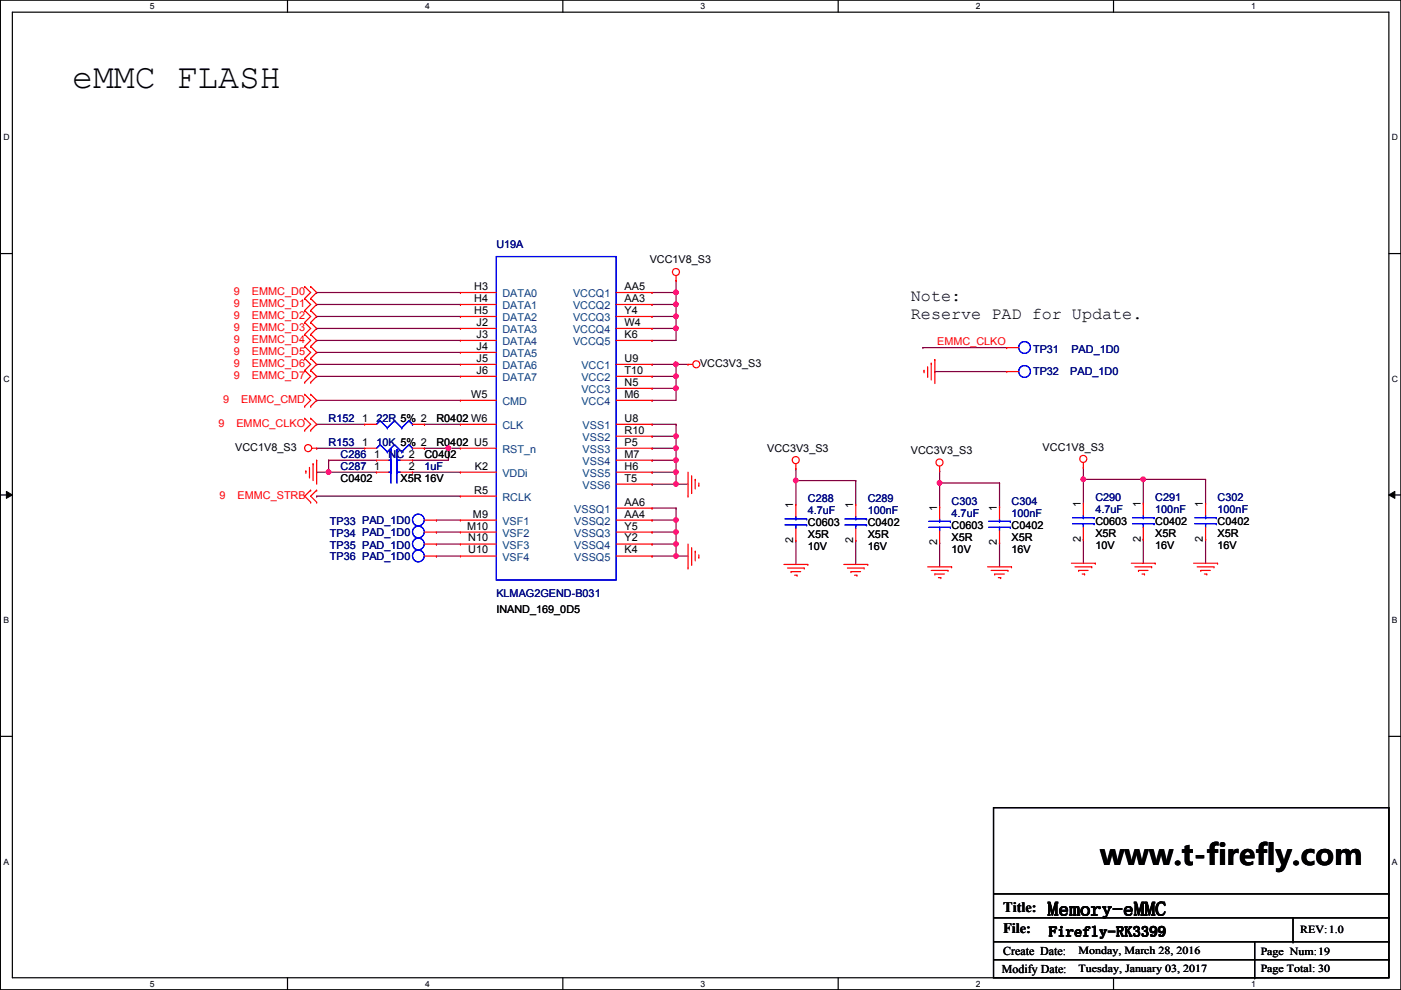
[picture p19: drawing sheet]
<svg xmlns="http://www.w3.org/2000/svg" width="297mm" height="210mm" viewBox="0 0 297 210" stroke-linecap="round" stroke-linejoin="round" font-family="sans-serif">
<defs><g id="words">
<text font-size="7.4" x="15.3" y="18.6">eMMC FLASH</text>
<text font-size="6.1" x="233.3" y="183.3">www.t-firefly.com</text>
<text font-size="4.1" x="222.2" y="194.1">Memory-eMMC</text>
<g font-size="3.6">
<text x="193.1" y="63.8">Note:</text>
<text x="193.1" y="67.6">Reserve PAD for Update.</text>
</g>
<g font-size="3">
<text x="212.7" y="193.3">Title:</text>
<text x="212.7" y="197.9">File:</text>
<text x="222.4" y="198.5">Firefly-RK3399</text>
</g>
<g font-size="2.5">
<text x="212.7" y="202.5">Create Date:</text>
<text x="212.4" y="206.3">Modify Date:</text>
</g>
<g font-size="2.3" fill="#000080">
<text x="105.2" y="52.7">U19A</text>
<text x="219" y="74.8">TP31</text>
<text x="227.2" y="74.8">PAD_1D0</text>
<text x="219" y="79.6">TP32</text>
<text x="226.9" y="79.6">PAD_1D0</text>
<text x="69.7" y="89.5">R152</text>
<text x="79.8" y="89.5">22R 5% 2</text>
<text x="69.7" y="94.6">R153</text>
<text x="79.8" y="94.6">10K 5% 2</text>
<text x="72.2" y="97.1">C286</text>
<text x="72.2" y="99.7">C287</text>
<text x="82.4" y="97.1">NC 2</text>
<text x="90" y="99.7">1uF</text>
<text x="171.3" y="106.5">C288</text>
<text x="184" y="106.5">C289</text>
<text x="201.8" y="107">C303</text>
<text x="214.5" y="107">C304</text>
<text x="232.2" y="106.3">C290</text>
<text x="244.9" y="106.3">C291</text>
<text x="258.1" y="106.3">C302</text>
<text x="69.9" y="111.3">TP33 PAD_1D0</text>
<text x="69.9" y="113.9">TP34 PAD_1D0</text>
<text x="171.3" y="109.1">4.7uF</text>
<text x="184" y="109.1">100nF</text>
<text x="201.8" y="109.6">4.7uF</text>
<text x="214.5" y="109.6">100nF</text>
<text x="232.2" y="108.8">4.7uF</text>
<text x="244.9" y="108.8">100nF</text>
<text x="258.1" y="108.8">100nF</text>
<text x="69.9" y="116.4">TP35 PAD_1D0</text>
<text x="69.9" y="118.7">TP36 PAD_1D0</text>
<text x="105.2" y="126.6">KLMAG2GEND-B031</text>
</g>
<g font-size="2.3">
<text x="137.7" y="55.7">VCC1V8_S3</text>
<text x="100.5" y="64">H4</text>
<text x="100.5" y="61.5">H3</text>
<text x="132.4" y="61.5">AA5</text>
<text x="132.4" y="64">AA3</text>
<text x="100.5" y="66.5">H5</text>
<text x="101" y="69.1">J2</text>
<text x="101" y="71.6">J3</text>
<text x="132.4" y="71.6">K6</text>
<text x="132.4" y="66.5">Y4</text>
<text x="132.4" y="69.1">W4</text>
<text x="101" y="76.7">J5</text>
<text x="101" y="74.2">J4</text>
<text x="132.4" y="76.7">U9</text>
<text x="148.4" y="77.8">VCC3V3_S3</text>
<text x="101" y="79.2">J6</text>
<text x="132.4" y="81.8">N5</text>
<text x="132.4" y="79.2">T10</text>
<text x="76.8" y="89.4">1</text>
<text x="92.5" y="89.5">R0402 W6</text>
<text x="99.9" y="84.3">W5</text>
<text x="132.4" y="89.4">U8</text>
<text x="132.4" y="84.3">M6</text>
<text x="49.9" y="95.6">VCC1V8_S3</text>
<text x="76.8" y="94.5">1</text>
<text x="92.5" y="94.6">R0402 U5</text>
<text x="132.4" y="94.5">P5</text>
<text x="132.4" y="91.9">R10</text>
<text x="162.6" y="95.8">VCC3V3_S3</text>
<text x="221.1" y="95.6">VCC1V8_S3</text>
<text x="79.3" y="97">1</text>
<text x="79.3" y="99.6">1</text>
<text x="86.7" y="99.6">2</text>
<text x="90" y="97.1">C0402</text>
<text x="100.7" y="99.6">K2</text>
<text x="132.4" y="97">M7</text>
<text x="132.4" y="99.6">H6</text>
<text x="193.1" y="96.4">VCC3V3_S3</text>
<text x="72.2" y="102.2">C0402</text>
<text x="84.9" y="102.2">X5R 16V</text>
<text x="100.5" y="104.6">R5</text>
<text x="132.4" y="107.2">AA6</text>
<text x="132.4" y="102.1">T5</text>
<text x="168.2" y="107.7" transform="rotate(-90 168.2 107.7)">1</text>
<text x="180.9" y="107.7" transform="rotate(-90 180.9 107.7)">1</text>
<text x="229.1" y="107.5" transform="rotate(-90 229.1 107.5)">1</text>
<text x="241.8" y="107.5" transform="rotate(-90 241.8 107.5)">1</text>
<text x="255.1" y="107.5" transform="rotate(-90 255.1 107.5)">1</text>
<text x="99" y="112.3">M10</text>
<text x="100.3" y="109.7">M9</text>
<text x="132.4" y="109.7">AA4</text>
<text x="132.4" y="112.3">Y5</text>
<text x="171.3" y="111.6">C0603</text>
<text x="184" y="111.6">C0402</text>
<text x="198.7" y="108.2" transform="rotate(-90 198.7 108.2)">1</text>
<text x="201.8" y="112.1">C0603</text>
<text x="211.4" y="108.2" transform="rotate(-90 211.4 108.2)">1</text>
<text x="214.5" y="112.1">C0402</text>
<text x="232.2" y="111.3">C0603</text>
<text x="232.2" y="113.9">X5R</text>
<text x="244.9" y="111.3">C0402</text>
<text x="244.9" y="113.9">X5R</text>
<text x="258.1" y="111.3">C0402</text>
<text x="258.1" y="113.9">X5R</text>
<text x="99.3" y="117.3">U10</text>
<text x="99.3" y="114.8">N10</text>
<text x="132.4" y="117.3">K4</text>
<text x="132.4" y="114.8">Y2</text>
<text x="168.2" y="115.1" transform="rotate(-90 168.2 115.1)">2</text>
<text x="171.3" y="114.1">X5R</text>
<text x="171.3" y="116.7">10V</text>
<text x="180.9" y="115.1" transform="rotate(-90 180.9 115.1)">2</text>
<text x="184" y="114.1">X5R</text>
<text x="184" y="116.7">16V</text>
<text x="198.7" y="115.6" transform="rotate(-90 198.7 115.6)">2</text>
<text x="201.8" y="114.6">X5R</text>
<text x="201.8" y="117.2">10V</text>
<text x="211.4" y="115.6" transform="rotate(-90 211.4 115.6)">2</text>
<text x="214.5" y="114.6">X5R</text>
<text x="214.5" y="117.2">16V</text>
<text x="229.1" y="114.9" transform="rotate(-90 229.1 114.9)">2</text>
<text x="232.2" y="116.4">10V</text>
<text x="241.8" y="114.9" transform="rotate(-90 241.8 114.9)">2</text>
<text x="244.9" y="116.4">16V</text>
<text x="255.1" y="114.9" transform="rotate(-90 255.1 114.9)">2</text>
<text x="258.1" y="116.4">16V</text>
<text x="105.2" y="129.9">INAND_169_0D5</text>
<text x="275.7" y="197.9">REV:1.0</text>
<text x="228.7" y="202.2">Monday, March 28, 2016</text>
<text x="267.3" y="202.5">Page Num:19</text>
<text x="228.7" y="206">Tuesday, January 03, 2017</text>
<text x="267.3" y="206">Page Total: 30</text>
</g>
<g font-size="2.3" fill="#f00">
<text x="49.6" y="62.6">9</text>
<text x="49.6" y="65.1">9</text>
<text x="53.4" y="62.6">EMMC_D0</text>
<text x="53.4" y="65.1">EMMC_D1</text>
<text x="49.6" y="67.6">9</text>
<text x="49.6" y="70.2">9</text>
<text x="53.4" y="67.6">EMMC_D2</text>
<text x="53.4" y="70.2">EMMC_D3</text>
<text x="49.6" y="72.7">9</text>
<text x="49.6" y="75.3">9</text>
<text x="49.6" y="77.8">9</text>
<text x="53.4" y="72.7">EMMC_D4</text>
<text x="53.4" y="75.3">EMMC_D5</text>
<text x="53.4" y="77.8">EMMC_D6</text>
<text x="198.7" y="73.2">EMMC_CLKO</text>
<text x="49.6" y="80.3">9</text>
<text x="53.4" y="80.3">EMMC_D7</text>
<text x="47.3" y="85.4">9</text>
<text x="51.1" y="85.4">EMMC_CMD</text>
<text x="46.3" y="90.5">9</text>
<text x="50.1" y="90.5">EMMC_CLKO</text>
<text x="46.6" y="105.7">9</text>
<text x="50.4" y="105.7">EMMC_STRB</text>
</g>
<g font-size="2.3" fill="#004080">
<text x="106.5" y="65.6">DATA1</text>
<text x="106.5" y="63.1">DATA0</text>
<text x="121.5" y="63.1">VCCQ1</text>
<text x="121.5" y="65.6">VCCQ2</text>
<text x="106.5" y="68.2">DATA2</text>
<text x="106.5" y="70.7">DATA3</text>
<text x="121.5" y="68.2">VCCQ3</text>
<text x="121.5" y="70.7">VCCQ4</text>
<text x="106.5" y="75.8">DATA5</text>
<text x="106.5" y="73.2">DATA4</text>
<text x="121.5" y="73.2">VCCQ5</text>
<text x="106.5" y="78.3">DATA6</text>
<text x="106.5" y="80.9">DATA7</text>
<text x="123.3" y="83.4">VCC3</text>
<text x="123.3" y="78.3">VCC1</text>
<text x="123.3" y="80.9">VCC2</text>
<text x="106.5" y="85.9">CMD</text>
<text x="123.3" y="85.9">VCC4</text>
<text x="106.5" y="91">CLK</text>
<text x="123.5" y="91">VSS1</text>
<text x="123.5" y="93.6">VSS2</text>
<text x="106.5" y="101.2">VDDi</text>
<text x="106.5" y="96.1">RST_n</text>
<text x="123.5" y="98.6">VSS4</text>
<text x="123.5" y="96.1">VSS3</text>
<text x="123.5" y="101.2">VSS5</text>
<text x="106.5" y="106.3">RCLK</text>
<text x="123.5" y="103.7">VSS6</text>
<text x="106.5" y="111.3">VSF1</text>
<text x="106.5" y="113.9">VSF2</text>
<text x="121.7" y="111.3">VSSQ2</text>
<text x="121.7" y="113.9">VSSQ3</text>
<text x="121.7" y="108.8">VSSQ1</text>
<text x="106.5" y="119">VSF4</text>
<text x="106.5" y="116.4">VSF3</text>
<text x="121.7" y="119">VSSQ5</text>
<text x="121.7" y="116.4">VSSQ4</text>
</g>
<g font-size="1.8">
<text x="31.8" y="1.9">5</text>
<text x="90.1" y="1.9">4</text>
<text x="148.5" y="1.9">3</text>
<text x="206.9" y="1.9">2</text>
<text x="265.3" y="1.9">1</text>
<text x=".7" y="29.8">D</text>
<text x="295.1" y="29.8">D</text>
<text x=".7" y="80.9">C</text>
<text x="295.1" y="80.9">C</text>
<text x=".7" y="132.1">B</text>
<text x="295.1" y="132.1">B</text>
<text x=".7" y="183.3">A</text>
<text x="295.1" y="183.3">A</text>
<text x="31.8" y="209.2">5</text>
<text x="90.1" y="209.2">4</text>
<text x="148.5" y="209.2">3</text>
<text x="206.9" y="209.2">2</text>
<text x="265.3" y="209.2">1</text>
</g>
</g></defs>
<path d="M.1 0h296.9v209.8h-296.9zM2.6 2.6h291.9v204.7h-291.9z" fill="none" stroke="#000" stroke-width=".25"/>
<g fill="#fff">
<path d="M31.8 .3h1v2h-1z"/>
<path d="M31.8 207.6h1v1.9h-1z"/>
</g>
<path d="M61 0v2.6M61 207.3v2.5" fill="none" stroke="#000" stroke-width=".25"/>
<g fill="#fff">
<path d="M90.1 .3h1v2h-1z"/>
<path d="M90.1 207.6h1v1.9h-1z"/>
</g>
<path d="M119.3 0v2.6M119.3 207.3v2.5" fill="none" stroke="#000" stroke-width=".25"/>
<g fill="#fff">
<path d="M148.5 .3h1v2h-1z"/>
<path d="M148.5 207.6h1v1.9h-1z"/>
</g>
<path d="M177.7 0v2.6M177.7 207.3v2.5" fill="none" stroke="#000" stroke-width=".25"/>
<g fill="#fff">
<path d="M206.9 .3h1v2h-1z"/>
<path d="M206.9 207.6h1v1.9h-1z"/>
</g>
<path d="M236.1 0v2.6M236.1 207.3v2.5" fill="none" stroke="#000" stroke-width=".25"/>
<g fill="#fff">
<path d="M265.3 .3h.9v2h-.9z"/>
<path d="M265.3 207.6h.9v1.9h-.9z"/>
<path d="M.7 28.2h1.3v1.9h-1.3z"/>
<path d="M295.1 28.2h1.3v1.9h-1.3z"/>
<path d="M.7 79.3h1.3v2h-1.3z"/>
<path d="M295.1 79.3h1.3v2h-1.3z"/>
</g>
<path d="M.1 53.8h2.5M294.5 53.8h2.5" fill="none" stroke="#000" stroke-width=".25"/>
<g fill="#fff">
<path d="M.7 130.5h1.2v2h-1.2z"/>
<path d="M295.1 130.5h1.2v2h-1.2z"/>
</g>
<path d="M.1 104.9h2.5M294.5 104.9h2.5" fill="none" stroke="#000" stroke-width=".25"/>
<path d="M1.4 104.2l1.2 .7-1.2 .8zM294.5 104.9l1.2-.7v1.5z" fill="#000"/>
<path d="M1.4 104.2l1.2 .7-1.2 .8zM294.5 104.9l1.2-.7v1.5z" fill="none" stroke="#000" stroke-width=".21"/>
<g fill="#fff">
<path d="M.7 181.7h1.2v2h-1.2z"/>
<path d="M295.1 181.7h1.2v2h-1.2z"/>
</g>
<path d="M.1 156.1h2.5M294.5 156.1h2.5" fill="none" stroke="#000" stroke-width=".25"/>
<path d="M143.3 69.6h.1M143.3 69.6v2.6" fill="none" stroke="#800040" stroke-width=".25"/>
<circle cx="143.3" cy="69.6" r=".49" fill="#f0f"/>
<circle cx="143.3" cy="69.6" r=".49" fill="none" stroke="#f0f" stroke-width=".25"/>
<path d="M138.3 67.1h.1M143.3 64.6h.1M143.3 64.6v2.5h-5" fill="none" stroke="#800040" stroke-width=".25"/>
<circle cx="143.3" cy="67.1" r=".49" fill="#f0f"/>
<circle cx="143.3" cy="67.1" r=".49" fill="none" stroke="#f0f" stroke-width=".25"/>
<path d="M143.3 62h.1M143.3 62v2.6" fill="none" stroke="#800040" stroke-width=".25"/>
<circle cx="143.3" cy="64.5" r=".49" fill="#f0f"/>
<circle cx="143.3" cy="64.5" r=".49" fill="none" stroke="#f0f" stroke-width=".25"/>
<path d="M143.3 59.5h.1M143.3 59.5v2.5h-5M138.3 64.6h.1M138.3 69.6h.1M138.3 72.2h.1M138.3 62h.1M138.3 64.6h5M138.3 72.2h5M143.3 67.1h.1M143.3 79.8h.1M143.3 67.1v2.5h-5M143.3 79.8v2.5" fill="none" stroke="#800040" stroke-width=".25"/>
<circle cx="143.3" cy="62" r=".49" fill="#f0f"/>
<circle cx="143.3" cy="62" r=".49" fill="none" stroke="#f0f" stroke-width=".25"/>
<path d="M138.3 77.3h.1M138.3 77.3h5M138.3 95h.1M143.3 90h.1M143.3 92.5h.1M143.3 90v5h-5M87.5 100.1h.1M87.5 100.1h10.1" fill="none" stroke="#800040" stroke-width=".25"/>
<circle cx="143.3" cy="77.2" r=".49" fill="#f0f"/>
<circle cx="143.3" cy="77.2" r=".49" fill="none" stroke="#f0f" stroke-width=".25"/>
<path d="M138.3 84.9h.1M138.3 97.6h.1M138.3 97.6h5M143.3 82.3h.1M143.3 82.3v2.6h-5" fill="none" stroke="#800040" stroke-width=".25"/>
<circle cx="143.3" cy="82.3" r=".49" fill="#f0f"/>
<circle cx="143.3" cy="82.3" r=".49" fill="none" stroke="#f0f" stroke-width=".25"/>
<path d="M138.3 79.8h.1M138.3 79.8h5M138.3 82.3h.1M138.3 82.3h5" fill="none" stroke="#800040" stroke-width=".25"/>
<circle cx="143.3" cy="79.8" r=".49" fill="#f0f"/>
<circle cx="143.3" cy="79.8" r=".49" fill="none" stroke="#f0f" stroke-width=".25"/>
<path d="M143.3 95h.1M143.3 95v2.6M69.7 100.1h.1M69.7 100.1h10.1" fill="none" stroke="#800040" stroke-width=".25"/>
<circle cx="143.3" cy="97.6" r=".49" fill="#f0f"/>
<circle cx="143.3" cy="97.6" r=".49" fill="none" stroke="#f0f" stroke-width=".25"/>
<circle cx="143.3" cy="95" r=".49" fill="#f0f"/>
<circle cx="143.3" cy="95" r=".49" fill="none" stroke="#f0f" stroke-width=".25"/>
<path d="M138.3 92.5h.1M138.3 92.5h5" fill="none" stroke="#800040" stroke-width=".25"/>
<circle cx="143.3" cy="92.5" r=".49" fill="#f0f"/>
<circle cx="143.3" cy="92.5" r=".49" fill="none" stroke="#f0f" stroke-width=".25"/>
<path d="M138.3 90h.1M138.3 90h5M143.3 102.7h.1M143.3 102.7h2.6" fill="none" stroke="#800040" stroke-width=".25"/>
<circle cx="143.3" cy="102.6" r=".49" fill="#f0f"/>
<circle cx="143.3" cy="102.6" r=".49" fill="none" stroke="#f0f" stroke-width=".25"/>
<g fill="none" stroke="#800040" stroke-width=".25">
<path d="M67.1 77.3h.1M67.1 79.8h.1M67.1 67.1h.1M67.1 69.6h.1M67.1 72.2h.1M67.1 62h.1M67.1 64.6h.1M67.1 74.7h.1M67.1 77.3h30.5M67.1 79.8h30.5M67.1 67.1h30.5M67.1 69.6h30.5"/>
<path d="M67.1 72.2h30.5M67.1 62h30.5M67.1 64.6h30.5M67.1 74.7h30.5M143.3 77.3h.1M143.3 77.3h2.6M143.3 77.3v2.5M67.1 90h.1M67.1 84.9h.1M67.1 90h10.2M67.1 84.9h30.5M90 90h.1"/>
<path d="M90 90h7.6M168.7 99.4h.1M168.7 99.4v7.6M168.7 114.6h.1M168.7 101.9h.1M168.7 114.6v5.1M168.7 101.9h12.7M181.4 101.9h.1M181.4 101.9v5.1"/>
</g>
<circle cx="168.7" cy="101.9" r=".49" fill="#f0f"/>
<circle cx="168.7" cy="101.9" r=".49" fill="none" stroke="#f0f" stroke-width=".25"/>
<path d="M229.7 99.1h.1M229.7 99.1v2.5M229.7 101.6h.1M229.7 101.6h12.7" fill="none" stroke="#800040" stroke-width=".25"/>
<circle cx="242.4" cy="101.6" r=".49" fill="#f0f"/>
<circle cx="242.4" cy="101.6" r=".49" fill="none" stroke="#f0f" stroke-width=".25"/>
<circle cx="229.7" cy="101.6" r=".49" fill="#f0f"/>
<circle cx="229.7" cy="101.6" r=".49" fill="none" stroke="#f0f" stroke-width=".25"/>
<g fill="none" stroke="#800040" stroke-width=".25">
<path d="M195.7 73.7h.1M195.7 73.7h17.7M198.2 78.8h.1M198.2 78.8h15.2M92.5 110.3h.1M92.5 112.8h.1M92.5 115.4h.1M92.5 117.9h.1M92.5 110.3h5.1M92.5 112.8h5.1M92.5 115.4h5.1M92.5 117.9h5.1"/>
<path d="M138.3 107.7h.1M138.3 115.4h.1M138.3 107.7h5M143.3 112.8h.1M143.3 112.8v2.6h-5M181.4 114.6h.1M181.4 114.6v5.1M229.7 114.3h.1M229.7 101.6h.1M229.7 101.6v5.1M229.7 114.3v5.1M242.4 114.3h.1"/>
<path d="M242.4 101.6h.1M242.4 101.6v5.1M242.4 114.3v5.1"/>
</g>
<circle cx="143.3" cy="115.3" r=".49" fill="#f0f"/>
<circle cx="143.3" cy="115.3" r=".49" fill="none" stroke="#f0f" stroke-width=".25"/>
<path d="M138.3 117.9h.1M138.3 117.9h5" fill="none" stroke="#800040" stroke-width=".25"/>
<circle cx="143.3" cy="117.9" r=".49" fill="#f0f"/>
<circle cx="143.3" cy="117.9" r=".49" fill="none" stroke="#f0f" stroke-width=".25"/>
<path d="M138.3 110.3h.1M138.3 110.3h5M143.3 107.7h.1M143.3 110.3h.1M143.3 107.7v5.1" fill="none" stroke="#800040" stroke-width=".25"/>
<circle cx="143.3" cy="110.3" r=".49" fill="#f0f"/>
<circle cx="143.3" cy="110.3" r=".49" fill="none" stroke="#f0f" stroke-width=".25"/>
<path d="M138.3 112.8h.1M138.3 112.8h5" fill="none" stroke="#800040" stroke-width=".25"/>
<circle cx="143.3" cy="112.8" r=".49" fill="#f0f"/>
<circle cx="143.3" cy="112.8" r=".49" fill="none" stroke="#f0f" stroke-width=".25"/>
<path d="M143.3 97.6h.1M143.3 97.6v2.5h-5M138.3 100.1h.1M143.3 115.4h.1M143.3 117.9h.1M143.3 115.4v2.5M143.3 117.9h2.6" fill="none" stroke="#800040" stroke-width=".25"/>
<circle cx="143.3" cy="100.1" r=".49" fill="#f0f"/>
<circle cx="143.3" cy="100.1" r=".49" fill="none" stroke="#f0f" stroke-width=".25"/>
<path d="M95.1 95h.1M95.1 95h2.5M67.1 105.2h.1M67.1 105.2h30.5M138.3 102.7h.1M143.3 100.1h.1M143.3 100.1v2.6h-5" fill="none" stroke="#800040" stroke-width=".25"/>
<circle cx="95.1" cy="95" r=".49" fill="#f0f"/>
<circle cx="95.1" cy="95" r=".49" fill="none" stroke="#f0f" stroke-width=".25"/>
<path d="M67.1 95h.1M67.1 95h10.2M69.7 97.6h.1M69.7 97.6h10.1M69.7 97.6v2.5M87.5 97.6h.1M95.1 95h.1M95.1 95v2.6h-7.6" fill="none" stroke="#800040" stroke-width=".25"/>
<circle cx="69.7" cy="100.1" r=".49" fill="#f0f"/>
<circle cx="69.7" cy="100.1" r=".49" fill="none" stroke="#f0f" stroke-width=".25"/>
<g fill="none" stroke="#800040" stroke-width=".25">
<path d="M90 95h.1M90 95h5.1M199.2 99.9h.1M199.2 99.9v7.6M67.1 100.1h.1M67.1 100.1h2.6M199.2 115.1h.1M199.2 102.4h.1M199.2 115.1v5.1M199.2 102.4h12.7M211.9 102.4h.1M211.9 102.4v5.1"/>
<path d="M242.4 101.6h.1M242.4 101.6h13.2M255.6 114.3h.1M255.6 101.6h.1M255.6 101.6v5.1M255.6 114.3v5.1"/>
</g>
<circle cx="199.2" cy="102.4" r=".49" fill="#f0f"/>
<circle cx="199.2" cy="102.4" r=".49" fill="none" stroke="#f0f" stroke-width=".25"/>
<path d="M211.9 115.1h.1M211.9 115.1v5.1" fill="none" stroke="#800040" stroke-width=".25"/>
<g fill="none" stroke="#f00" stroke-width=".25">
<path d="M143.3 59.5h.1M143.3 58.5v1M64.6 60.7h.1M64.6 63.3h.1M64.6 65.8h.1M64.6 68.4h.1M64.6 70.9h.1M64.6 73.4h.1M64.6 76h.1M64.6 78.5h.1M64.6 60.7l1.3 1.3-1.3 1.3M64.6 63.3l1.3 1.3-1.3 1.2"/>
<path d="M64.6 65.8l1.3 1.3-1.3 1.3M64.6 68.4l1.3 1.2-1.3 1.3M64.6 70.9l1.3 1.3-1.3 1.2M64.6 73.4l1.3 1.3-1.3 1.3M64.6 76l1.3 1.3-1.3 1.2M64.6 78.5l1.3 1.3-1.3 1.3M65.9 63.3h.1M65.9 60.7h.1M65.9 65.8h.1M65.9 68.4h.1M65.9 70.9h.1M65.9 73.4h.1"/>
<path d="M65.9 76h.1M65.9 78.5h.1M65.9 60.7l1.2 1.3-1.2 1.3M65.9 63.3l1.2 1.3-1.2 1.2M65.9 65.8l1.2 1.3-1.2 1.3M65.9 68.4l1.2 1.2-1.2 1.3M65.9 70.9l1.2 1.3-1.2 1.2M65.9 73.4l1.2 1.3-1.2 1.3M65.9 76l1.2 1.3-1.2 1.2M65.9 78.5l1.2 1.3-1.2 1.3M97.6 64.6h.1M97.6 67.1h.1"/>
<path d="M97.6 77.3h.1M97.6 69.6h.1M97.6 74.7h.1M97.6 62h.1M97.6 79.8h.1M97.6 72.2h.1M97.6 77.3h7.6M97.6 64.6h7.6M97.6 67.1h7.6M97.6 72.2h7.6M97.6 62h7.6M97.6 69.6h7.6"/>
<path d="M97.6 74.7h7.6M97.6 79.8h7.6M130.6 77.3h7.7M130.6 64.6h7.7M130.6 67.1h7.7M130.6 72.2h7.7M130.6 62h7.7M130.6 69.6h7.7M130.6 79.8h7.7M138.3 72.2h.1M138.3 62h.1M138.3 77.3h.1"/>
<path d="M138.3 64.6h.1M138.3 79.8h.1M138.3 67.1h.1M138.3 69.6h.1M145.9 77.3h.1M145.9 77.3h1M195.9 78.5h.1M195.9 78.5v.5M196.7 79.8h.1M196.7 77.8v2M197.4 77h.1M197.4 77v3.6"/>
<path d="M198.2 76.2h.1M198.2 76.2v5.1M213.4 78.8h.1M213.4 73.7h.1M213.4 78.8h2.6M213.4 73.7h2.6M64.6 81.1h.1M64.6 83.6h.1M64.6 86.1h.1M64.6 88.7h.1M64.6 91.2h.1M64.6 83.6l1.3 1.3-1.3 1.2"/>
<path d="M64.6 88.7l1.3 1.3-1.3 1.2M64.9 99.9h.1M64.9 99.9v.5M65.6 99.1v2M65.9 81.1h.1M65.9 86.1h.1M65.9 83.6h.1M65.9 91.2h.1M65.9 88.7h.1M65.9 83.6l1.2 1.3-1.2 1.2M65.9 88.7l1.2 1.3-1.2 1.2M66.1 95h1"/>
<path d="M66.4 98.3h.1M66.4 98.3v3.6M67.1 97.6h.1M67.1 95h.1M67.1 97.6v5.1M77.3 95h.1M77.3 90h.1M77.3 95h2.5M77.3 90h2.5M79.8 97.6h.1M79.8 97.6h2.6M84.9 97.6h2.6"/>
<path d="M87.5 97.6h.1M87.5 95h2.5M87.5 90h2.5M90 95h.1M90 90h.1M97.6 90h.1M97.6 84.9h.1M97.6 95h.1M97.6 95h7.6M97.6 90h7.6M97.6 84.9h7.6M130.6 95h7.7"/>
<path d="M130.6 90h7.7M130.6 97.6h7.7M130.6 82.3h7.7M130.6 84.9h7.7M130.6 92.5h7.7M138.3 82.3h.1M138.3 97.6h.1M138.3 90h.1M138.3 95h.1M138.3 92.5h.1M138.3 84.9h.1M168.7 99.4h.1"/>
<path d="M168.7 98.3v1.1M199.2 99.9h.1M199.2 98.8v1.1M229.7 99.1h.1M229.7 98.1v1M65.6 101.1h.1M65.9 103.9h.1M65.9 106.5h.1M65.9 103.9l-1.3 1.3 1.3 1.3M67.1 103.9h.1M67.1 106.5h.1M67.1 103.9l-1.2 1.3 1.2 1.3"/>
<path d="M79.8 100.1h.1M79.8 100.1h2.6M84.9 100.1h2.6M87.5 100.1h.1M90 110.3h2.5M90 112.8h2.5M90 115.4h2.5M90 117.9h2.5M92.5 110.3h.1M92.5 112.8h.1M92.5 115.4h.1M92.5 117.9h.1"/>
<path d="M97.6 100.1h.1M97.6 105.2h.1M97.6 110.3h.1M97.6 112.8h.1M97.6 117.9h.1M97.6 115.4h.1M97.6 110.3h7.6M97.6 100.1h7.6M97.6 112.8h7.6M97.6 115.4h7.6M97.6 117.9h7.6M97.6 105.2h7.6"/>
<path d="M130.6 110.3h7.7M130.6 100.1h7.7M130.6 112.8h7.7M130.6 115.4h7.7M130.6 117.9h7.7M130.6 107.7h7.7M130.6 102.7h7.7M138.3 110.3h.1M138.3 112.8h.1M138.3 107.7h.1M138.3 117.9h.1M138.3 115.4h.1"/>
<path d="M138.3 100.1h.1M138.3 102.7h.1M145.9 105.2h.1M145.9 100.1v5.1M145.9 115.4v5M146.6 104.4h.1M146.6 119.7h.1M146.6 100.9v3.5M146.6 116.1v3.6M147.4 101.6h.1M147.4 116.9h.1M147.4 101.6v2.1"/>
<path d="M147.4 116.9v2M148.2 102.9h.1M148.2 118.2h.1M148.2 102.4v.5M148.2 117.6v.6M166.2 119.7h5.1M168.7 107h.1M168.7 114.6h.1M168.7 107v2.5M168.7 112.1v2.5M171.3 119.7h.1M178.9 119.7h5.1"/>
<path d="M181.4 107h.1M181.4 114.6h.1M181.4 107v2.5M181.4 112.1v2.5M184 119.7h.1M199.2 107.5h.1M199.2 115.1h.1M199.2 107.5v2.5M199.2 112.6v2.5M211.9 107.5h.1M211.9 115.1h.1M211.9 107.5v2.5"/>
<path d="M211.9 112.6v2.5M227.2 119.4h5M229.7 106.7h.1M229.7 114.3h.1M229.7 106.7v2.6M229.7 111.8v2.5M232.2 119.4h.1M239.9 119.4h5M242.4 106.7h.1M242.4 114.3h.1M242.4 106.7v2.6M242.4 111.8v2.5"/>
<path d="M244.9 119.4h.1M253.1 119.4h5M255.6 106.7h.1M255.6 114.3h.1M255.6 106.7v2.6M255.6 111.8v2.5M258.1 119.4h.1M145.9 120.4h.1M167 120.4h3.5M167.7 121.2h.1M167.7 121.2h2.1M168.5 122h.5"/>
<path d="M169 122h.1M170.5 120.4h.1M179.7 120.4h3.5M180.4 121.2h.1M180.4 121.2h2.1M181.2 122h.5M181.7 122h.1M183.2 120.4h.1M196.7 120.2h5.1M197.4 120.9h3.6M198.2 121.7h.1M198.2 121.7h2"/>
<path d="M199 122.5h.5M199.5 122.5h.1M201 120.9h.1M201.8 120.2h.1M209.4 120.2h5.1M210.1 120.9h3.6M210.9 121.7h.1M210.9 121.7h2M211.7 122.5h.5M212.2 122.5h.1M213.7 120.9h.1M214.5 120.2h.1"/>
<path d="M227.9 120.2h3.6M228.7 120.9h.1M228.7 120.9h2M229.4 121.7h.6M230 121.7h.1M231.5 120.2h.1M240.6 120.2h3.6M241.4 120.9h.1M241.4 120.9h2M242.1 121.7h.6M242.7 121.7h.1M244.2 120.2h.1"/>
<path d="M253.8 120.2h3.6M254.6 120.9h.1M254.6 120.9h2M255.4 121.7h.5M255.9 121.7h.1M257.4 120.2h.1"/>
<circle cx="143.3" cy="57.7" r=".75"/>
<circle cx="147.6" cy="77.2" r=".75"/>
<circle cx="65.3" cy="95" r=".75"/>
<circle cx="168.7" cy="97.6" r=".75"/>
<circle cx="199.2" cy="98.1" r=".75"/>
<circle cx="229.7" cy="97.3" r=".75"/>
</g>
<g fill="none" stroke="#000" stroke-width=".25">
<path d="M210.6 171.2h83.9v36.1h-83.9zM210.6 189.5h83.9M210.6 194.6h83.9M210.6 199.7h83.9M266 199.7v7.6M274.1 199.7h.1M274.1 194.6v5.1M294.5 189.5h.1M294.5 194.6h.1M294.5 199.7h.1M210.6 203.5h83.9M266 207.3h.1"/>
<path d="M294.5 203.5h.1"/>
</g>
<g fill="none" stroke="#00f" stroke-width=".25">
<path d="M105.2 54.4h25.4v68.6h-25.4zM80.6 94.3h.1M80.6 89.2h.1M80.6 94.3l-.8 .7M80.6 94.3l1.5 1.5M80.6 89.2l-.8 .8M80.6 89.2l1.5 1.5M82.1 95.8h.1M82.1 90.7h.1M82.4 97.6h.5M82.9 97.6h.1M82.9 95.3h.1"/>
<path d="M82.9 97.8h.1M82.9 95.3v7.1M83.6 94.3h.1M83.6 89.2h.1M83.6 94.3l-1.5 1.5M83.6 94.3l1.6 1.5M83.6 89.2l-1.5 1.5M83.6 89.2l1.6 1.5M84.2 95.3h.1M84.2 97.6h.1M84.2 97.8h.1M84.2 97.6h.7"/>
<path d="M84.2 95.3v7.1M85.2 95.8h.1M85.2 90.7h.1M86.7 94.3h.1M86.7 89.2h.1M86.7 94.3l-1.5 1.5M86.7 94.3l.8 .7M86.7 89.2l-1.5 1.5M86.7 89.2l.8 .8M87.5 95h.1M87.5 90h.1M82.4 100.1h.5"/>
<path d="M82.9 100.1h.1M84.2 100.1h.1M84.2 100.1h.7M166.5 111.3h4.5M166.5 110h4.5M168.7 110h.1M168.7 111.3h.1M168.7 109.5v.5M168.7 111.3v.8M171 111.3h.1M171 110h.1M179.2 111.3h4.5"/>
<path d="M179.2 110h4.5M181.4 110h.1M181.4 111.3h.1M181.4 109.5v.5M181.4 111.3v.8M183.7 111.3h.1M183.7 110h.1M196.9 111.8h4.6M196.9 110.5h4.6M199.2 110.5h.1M199.2 111.8h.1M199.2 110v.5"/>
<path d="M199.2 111.8v.8M201.5 111.8h.1M201.5 110.5h.1M209.6 111.8h4.6M209.6 110.5h4.6M211.9 110.5h.1M211.9 111.8h.1M211.9 110v.5M211.9 111.8v.8M214.2 111.8h.1M214.2 110.5h.1M227.4 111h4.6"/>
<path d="M227.4 109.8h4.6M229.7 109.8h.1M229.7 111h.1M229.7 109.3v.5M229.7 111v.8M232 111h.1M232 109.8h.1M240.1 111h4.6M240.1 109.8h4.6M242.4 109.8h.1M242.4 111h.1M242.4 109.3v.5"/>
<path d="M242.4 111v.8M244.7 111h.1M244.7 109.8h.1M253.3 111h4.6M253.3 109.8h4.6M255.6 109.8h.1M255.6 111h.1M255.6 109.3v.5M255.6 111v.8M257.9 111h.1M257.9 109.8h.1"/>
<circle cx="217.2" cy="73.7" r="1.25"/>
<circle cx="217.2" cy="78.8" r="1.25"/>
<circle cx="88.7" cy="117.9" r="1.25"/>
<circle cx="88.7" cy="110.3" r="1.25"/>
<circle cx="88.7" cy="112.8" r="1.25"/>
<circle cx="88.7" cy="115.3" r="1.25"/>
</g>
<circle cx="143.3" cy="69.6" r=".49" fill="#f0f"/>
<circle cx="143.3" cy="69.6" r=".49" fill="none" stroke="#f0f" stroke-width=".25"/>
<circle cx="143.3" cy="67.1" r=".49" fill="#f0f"/>
<circle cx="143.3" cy="67.1" r=".49" fill="none" stroke="#f0f" stroke-width=".25"/>
<circle cx="143.3" cy="64.5" r=".49" fill="#f0f"/>
<circle cx="143.3" cy="64.5" r=".49" fill="none" stroke="#f0f" stroke-width=".25"/>
<circle cx="143.3" cy="62" r=".49" fill="#f0f"/>
<circle cx="143.3" cy="62" r=".49" fill="none" stroke="#f0f" stroke-width=".25"/>
<circle cx="143.3" cy="77.2" r=".49" fill="#f0f"/>
<circle cx="143.3" cy="77.2" r=".49" fill="none" stroke="#f0f" stroke-width=".25"/>
<circle cx="143.3" cy="82.3" r=".49" fill="#f0f"/>
<circle cx="143.3" cy="82.3" r=".49" fill="none" stroke="#f0f" stroke-width=".25"/>
<circle cx="143.3" cy="79.8" r=".49" fill="#f0f"/>
<circle cx="143.3" cy="79.8" r=".49" fill="none" stroke="#f0f" stroke-width=".25"/>
<circle cx="143.3" cy="97.6" r=".49" fill="#f0f"/>
<circle cx="143.3" cy="97.6" r=".49" fill="none" stroke="#f0f" stroke-width=".25"/>
<circle cx="143.3" cy="95" r=".49" fill="#f0f"/>
<circle cx="143.3" cy="95" r=".49" fill="none" stroke="#f0f" stroke-width=".25"/>
<circle cx="143.3" cy="92.5" r=".49" fill="#f0f"/>
<circle cx="143.3" cy="92.5" r=".49" fill="none" stroke="#f0f" stroke-width=".25"/>
<circle cx="143.3" cy="102.6" r=".49" fill="#f0f"/>
<circle cx="143.3" cy="102.6" r=".49" fill="none" stroke="#f0f" stroke-width=".25"/>
<circle cx="168.7" cy="101.9" r=".49" fill="#f0f"/>
<circle cx="168.7" cy="101.9" r=".49" fill="none" stroke="#f0f" stroke-width=".25"/>
<circle cx="242.4" cy="101.6" r=".49" fill="#f0f"/>
<circle cx="242.4" cy="101.6" r=".49" fill="none" stroke="#f0f" stroke-width=".25"/>
<circle cx="229.7" cy="101.6" r=".49" fill="#f0f"/>
<circle cx="229.7" cy="101.6" r=".49" fill="none" stroke="#f0f" stroke-width=".25"/>
<circle cx="143.3" cy="115.3" r=".49" fill="#f0f"/>
<circle cx="143.3" cy="115.3" r=".49" fill="none" stroke="#f0f" stroke-width=".25"/>
<circle cx="143.3" cy="117.9" r=".49" fill="#f0f"/>
<circle cx="143.3" cy="117.9" r=".49" fill="none" stroke="#f0f" stroke-width=".25"/>
<circle cx="143.3" cy="110.3" r=".49" fill="#f0f"/>
<circle cx="143.3" cy="110.3" r=".49" fill="none" stroke="#f0f" stroke-width=".25"/>
<circle cx="143.3" cy="112.8" r=".49" fill="#f0f"/>
<circle cx="143.3" cy="112.8" r=".49" fill="none" stroke="#f0f" stroke-width=".25"/>
<circle cx="143.3" cy="100.1" r=".49" fill="#f0f"/>
<circle cx="143.3" cy="100.1" r=".49" fill="none" stroke="#f0f" stroke-width=".25"/>
<circle cx="95.1" cy="95" r=".49" fill="#f0f"/>
<circle cx="95.1" cy="95" r=".49" fill="none" stroke="#f0f" stroke-width=".25"/>
<circle cx="69.7" cy="100.1" r=".49" fill="#f0f"/>
<circle cx="69.7" cy="100.1" r=".49" fill="none" stroke="#f0f" stroke-width=".25"/>
<circle cx="199.2" cy="102.4" r=".49" fill="#f0f"/>
<circle cx="199.2" cy="102.4" r=".49" fill="none" stroke="#f0f" stroke-width=".25"/>
<use href="#words"/>
</svg>
